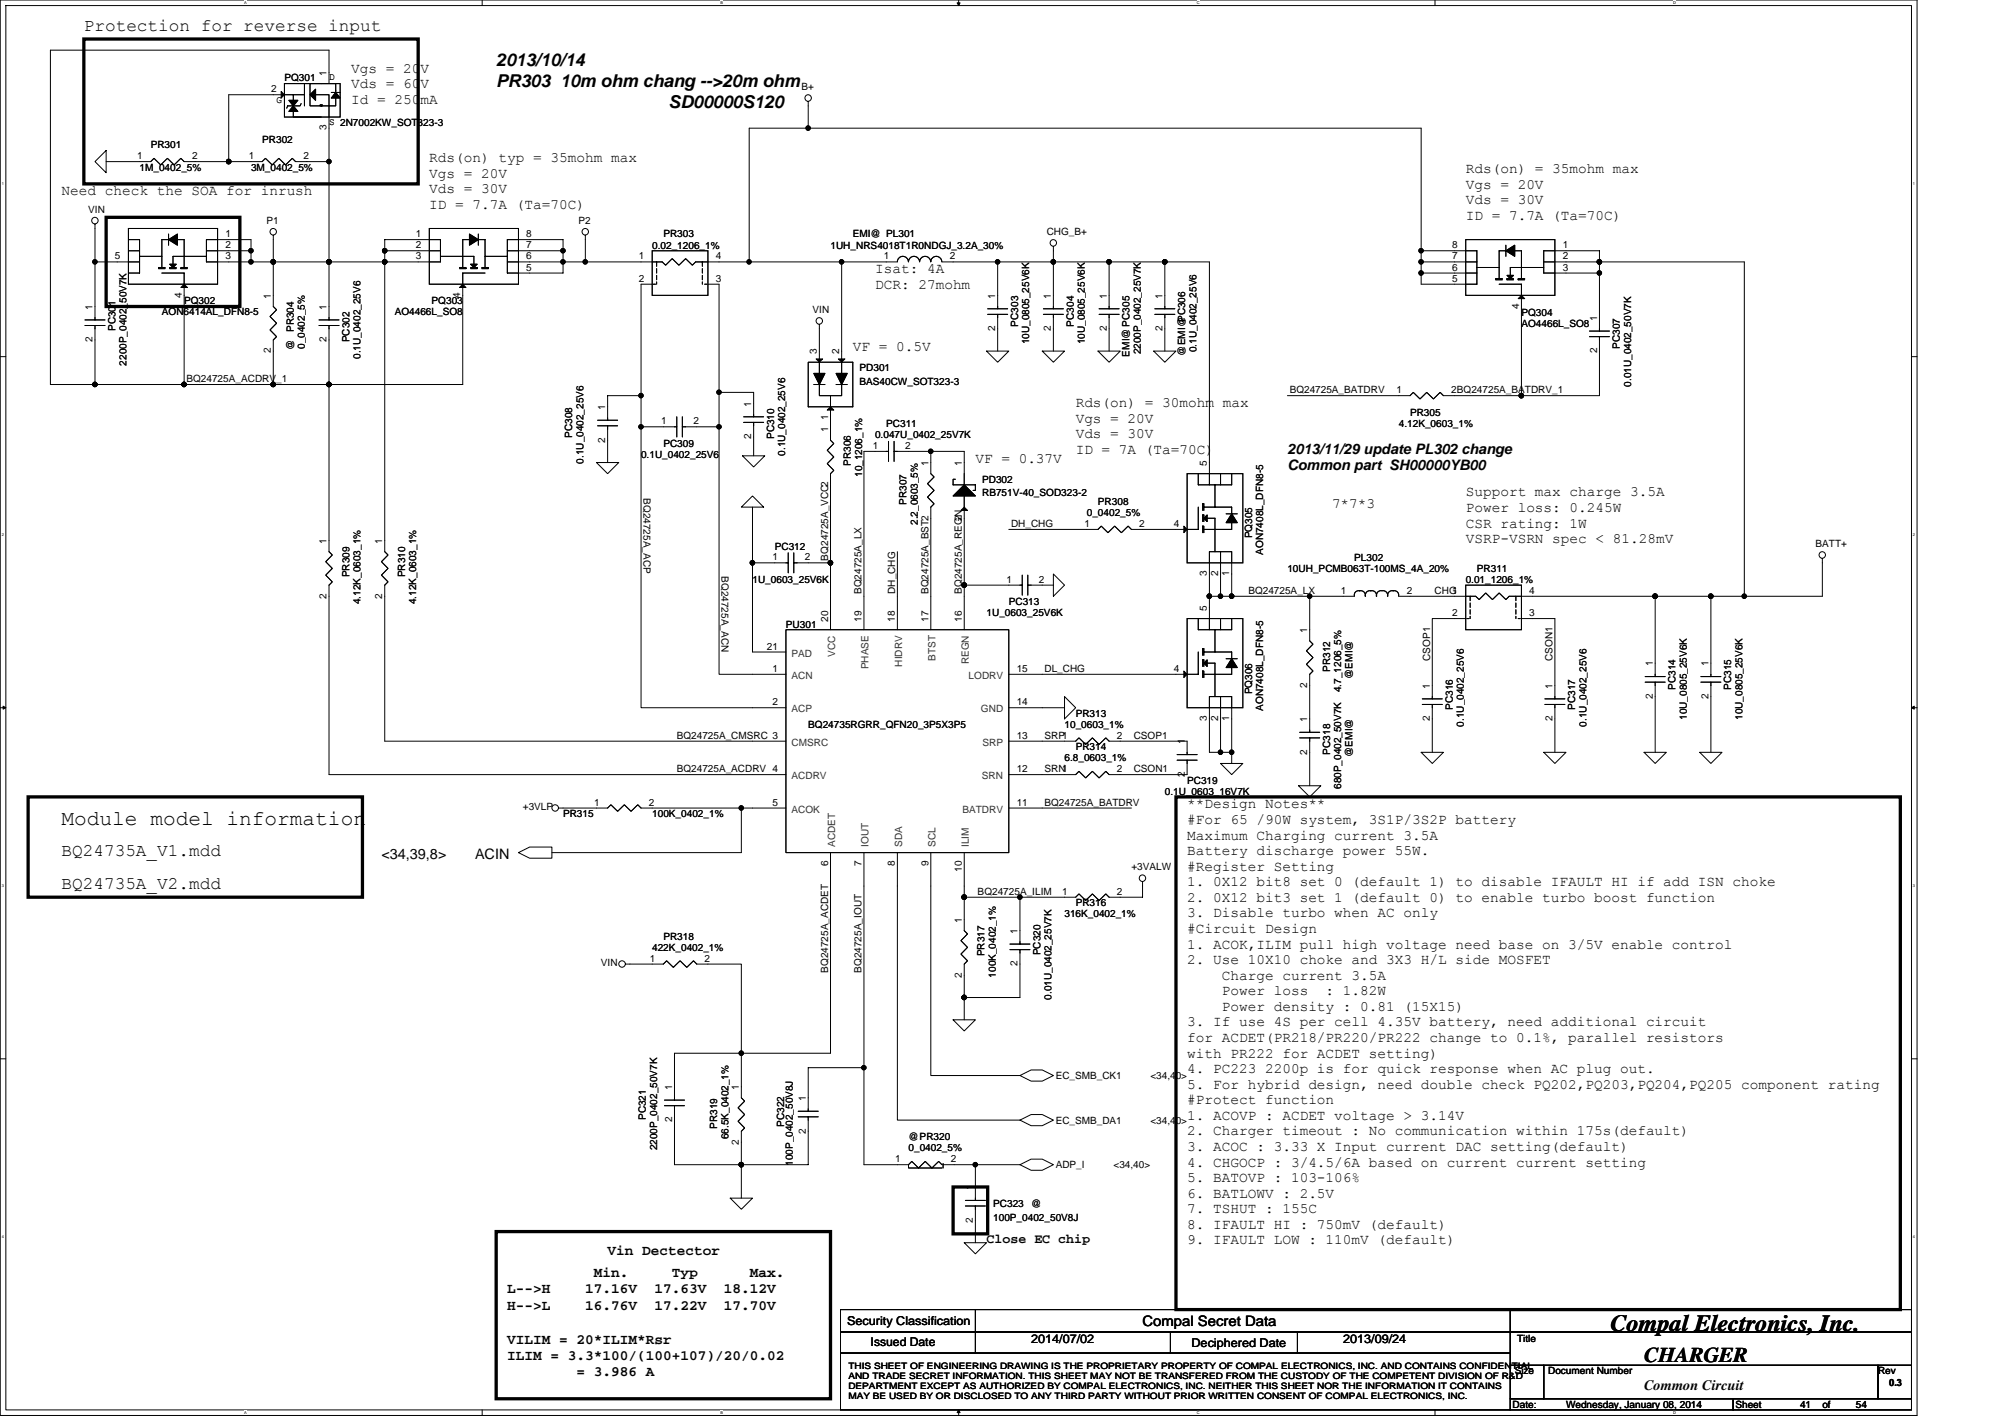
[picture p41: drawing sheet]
<svg xmlns="http://www.w3.org/2000/svg" width="297mm" height="210mm" viewBox="0 0 297 210" stroke-linecap="round" stroke-linejoin="round" font-family="sans-serif">
<defs><g id="words">
<text font-size="3.5" x="238.6" y="197.1">Compal Electronics, Inc.</text>
<g font-size="3.1">
<text x="9.1" y="122.2">Module model information</text>
<text x="243.6" y="201.8">CHARGER</text>
</g>
<g font-size="2.6">
<text x="12.4" y="4.6">Protection for reverse input</text>
<text x="73.5" y="9.8">2013/10/14</text>
<text x="73.5" y="12.9">PR303 10m ohm chang --&gt;20m ohm</text>
<text x="99" y="16">SD00000S120</text>
<text x="9.1" y="126.8">BQ24735A_V1.mdd</text>
<text x="9.1" y="131.7">BQ24735A_V2.mdd</text>
</g>
<g font-size="2.1">
<text x="52" y="10.8">Vgs = 20V</text>
<text x="52" y="13.1">Vds = 60V</text>
<text x="52" y="15.4">Id = 250mA</text>
<text x="9.1" y="28.9">Need check the SOA for inrush</text>
<text x="63.6" y="24">Rds(on) typ = 35mohm max</text>
<text x="63.6" y="26.3">Vgs = 20V</text>
<text x="63.6" y="28.6">Vds = 30V</text>
<text x="217.1" y="25.6">Rds(on) = 35mohm max</text>
<text x="217.1" y="27.9">Vgs = 20V</text>
<text x="63.6" y="30.9">ID = 7.7A (Ta=70C)</text>
<text x="217.1" y="30.3">Vds = 30V</text>
<text x="217.1" y="32.6">ID = 7.7A (Ta=70C)</text>
<text x="129.6" y="40.5">Isat: 4A</text>
<text x="129.6" y="42.8">DCR: 27mohm</text>
<text x="126.3" y="52.1">VF = 0.5V</text>
<text x="159.4" y="60.3">Rds(on) = 30mohm max</text>
<text x="159.4" y="62.6">Vgs = 20V</text>
<text x="159.4" y="64.9">Vds = 30V</text>
<text x="144.5" y="68.6">VF = 0.37V</text>
<text x="159.4" y="67.2">ID = 7A (Ta=70C)</text>
<text x="190.7" y="67.2">2013/11/29 update PL302 change</text>
<text x="190.7" y="69.7">Common part SH00000YB00</text>
<text x="197.3" y="75.2">7*7*3</text>
<text x="217.1" y="73.5">Support max charge 3.5A</text>
<text x="217.1" y="75.8">Power loss: 0.245W</text>
<text x="217.1" y="78.1">CSR rating: 1W</text>
<text x="217.1" y="80.5">VSRP-VSRN spec &lt; 81.28mV</text>
<text x="175.9" y="119.8">**Design Notes**</text>
<text x="175.9" y="122.1">#For 65 /90W system, 3S1P/3S2P battery</text>
<text x="175.9" y="124.4">Maximum Charging current 3.5A</text>
<text x="56.5" y="127.2">&lt;34,39,8&gt;</text>
<text x="70.4" y="127.2">ACIN</text>
<text x="175.9" y="126.7">Battery discharge power 55W.</text>
<text x="175.9" y="129">#Register Setting</text>
<text x="175.9" y="131.3">1. 0X12 bit8 set 0 (default 1) to disable IFAULT HI if add ISN choke</text>
<text x="175.9" y="133.6">2. 0X12 bit3 set 1 (default 0) to enable turbo boost function</text>
<text x="175.9" y="135.9">3. Disable turbo when AC only</text>
<text x="175.9" y="138.2">#Circuit Design</text>
<text x="175.9" y="140.5">1. ACOK,ILIM pull high voltage need base on 3/5V enable control</text>
<text x="175.9" y="142.8">2. Use 10X10 choke and 3X3 H/L side MOSFET</text>
<text x="181" y="145.1">Charge current 3.5A</text>
<text x="181" y="147.4">Power loss</text>
<text x="181" y="149.7">Power density : 0.81 (15X15)</text>
<text x="196.4" y="147.4">: 1.82W</text>
<text x="175.9" y="152.1">3. If use 4S per cell 4.35V battery, need additional circuit</text>
<text x="175.9" y="154.4">for ACDET(PR218/PR220/PR222 change to 0.1%, parallel resistors</text>
<text x="175.9" y="156.7">with PR222 for ACDET setting)</text>
<text x="175.9" y="159">4. PC223 2200p is for quick response when AC plug out.</text>
<text x="175.9" y="161.3">5. For hybrid design, need double check PQ202,PQ203,PQ204,PQ205 component rating</text>
<text x="175.9" y="163.6">#Protect function</text>
<text x="175.9" y="165.9">1. ACOVP : ACDET voltage &gt; 3.14V</text>
<text x="175.9" y="168.2">2. Charger timeout : No communication within 175s(default)</text>
<text x="175.9" y="170.5">3. ACOC : 3.33 X Input current DAC setting(default)</text>
<text x="175.9" y="172.8">4. CHGOCP : 3/4.5/6A based on current current setting</text>
<text x="175.9" y="175.1">5. BATOVP : 103-106%</text>
<text x="175.9" y="177.4">6. BATLOWV : 2.5V</text>
<text x="175.9" y="179.7">7. TSHUT : 155C</text>
<text x="90" y="185.9">Vin Dectector</text>
<text x="175.9" y="182">8. IFAULT HI : 750mV (default)</text>
<text x="175.9" y="184.3">9. IFAULT LOW : 110mV (default)</text>
<text x="75.2" y="191.6">L--&gt;H</text>
<text x="86.7" y="191.6">17.16V</text>
<text x="88" y="189.2">Min.</text>
<text x="97" y="191.6">17.63V</text>
<text x="99.5" y="189.2">Typ</text>
<text x="107.2" y="191.6">18.12V</text>
<text x="111.1" y="189.2">Max.</text>
<text x="75.2" y="194">H--&gt;L</text>
<text x="86.7" y="194">16.76V</text>
<text x="97" y="194">17.22V</text>
<text x="107.2" y="194">17.70V</text>
<text x="169.3" y="196.4">Compal Secret Data</text>
<text x="75.2" y="199.1">VILIM = 20*ILIM*Rsr</text>
<text x="75.2" y="201.5">ILIM = 3.3*100/(100+107)/20/0.02</text>
<text x="85.4" y="203.9">= 3.986 A</text>
<text x="243.6" y="205.8">Common Circuit</text>
</g>
<text font-size="2" x="146.2" y="184.1">Close EC chip</text>
<g font-size="1.8">
<text x="125.5" y="196.3">Security Classification</text>
<text x="129" y="199.4">Issued Date</text>
<text x="152.8" y="198.9">2014/07/02</text>
<text x="176.5" y="199.6">Deciphered Date</text>
<text x="199" y="198.9">2013/09/24</text>
</g>
<g font-size="1.5">
<text x="48.4" y="11.2" transform="rotate(-90 48.4 11.2)">1</text>
<text x="48.7" y="11.9">D</text>
<text x="40.1" y="13.7">2</text>
<text x="41" y="15.2">G</text>
<text x="42.1" y="12.1">PQ301</text>
<text x="118.7" y="13.4">B+</text>
<text x="20.3" y="23.6">1</text>
<text x="22.3" y="22">PR301</text>
<text x="28.4" y="23.6">2</text>
<text x="36.8" y="23.6">1</text>
<text x="38.8" y="21.1">PR302</text>
<text x="45" y="23.6">2</text>
<text x="48.4" y="19.3" transform="rotate(-90 48.4 19.3)">3</text>
<text x="48.7" y="18.5">S 2N7002KW_SOT323-3</text>
<text x="20.7" y="25.3">1M_0402_5%</text>
<text x="37.2" y="25.3">3M_0402_5%</text>
<text x="13.1" y="31.5">VIN</text>
<text x="33.4" y="35.1">1</text>
<text x="39.5" y="33.2">P1</text>
<text x="61.6" y="35.1">1</text>
<text x="78" y="35.1">8</text>
<text x="85.7" y="33.2">P2</text>
<text x="98.3" y="35.2">PR303</text>
<text x="126.3" y="35.2">EMI@ PL301</text>
<text x="155.1" y="34.8">CHG_B+</text>
<text x="17" y="38.4">5</text>
<text x="33.4" y="36.8">2</text>
<text x="33.4" y="38.4">3</text>
<text x="61.6" y="36.8">2</text>
<text x="61.6" y="38.4">3</text>
<text x="78" y="38.4">6</text>
<text x="78" y="40.1">5</text>
<text x="78" y="36.8">7</text>
<text x="94.6" y="38.4">1</text>
<text x="94.6" y="41.7">2</text>
<text x="96.6" y="36.8">0.02_1206_1%</text>
<text x="106" y="41.7">3</text>
<text x="106" y="38.4">4</text>
<text x="123" y="36.8">1UH_NRS4018T1R0NDGJ_3.2A_30%</text>
<text x="131" y="38.4">1</text>
<text x="140.7" y="38.4">2</text>
<text x="215.2" y="40.1">6</text>
<text x="215.2" y="41.7">5</text>
<text x="215.2" y="38.4">7</text>
<text x="215.2" y="36.8">8</text>
<text x="231.5" y="36.8">1</text>
<text x="231.5" y="38.4">2</text>
<text x="231.5" y="40.1">3</text>
<text x="13.7" y="45.9" transform="rotate(-90 13.7 45.9)">1</text>
<text x="24" y="46.7">AON6414AL_DFN8-5</text>
<text x="26.9" y="44.1" transform="rotate(-90 26.9 44.1)">4</text>
<text x="27.3" y="45.1">PQ302</text>
<text x="40.1" y="44.2" transform="rotate(-90 40.1 44.2)">1</text>
<text x="48.4" y="45.9" transform="rotate(-90 48.4 45.9)">1</text>
<text x="58.5" y="46.7">AO4466L_SO8</text>
<text x="63.9" y="45.1">PQ303</text>
<text x="68.2" y="44.1" transform="rotate(-90 68.2 44.1)">4</text>
<text x="120.4" y="46.4">VIN</text>
<text x="147.4" y="44.2" transform="rotate(-90 147.4 44.2)">1</text>
<text x="155.7" y="44.2" transform="rotate(-90 155.7 44.2)">1</text>
<text x="164" y="44.2" transform="rotate(-90 164 44.2)">1</text>
<text x="172.2" y="44.2" transform="rotate(-90 172.2 44.2)">1</text>
<text x="175.6" y="47.7" transform="rotate(-90 175.6 47.7)">PC306</text>
<text x="225" y="45.7" transform="rotate(-90 225 45.7)">4</text>
<text x="225.4" y="46.7">PQ304</text>
<text x="236.6" y="47.5" transform="rotate(-90 236.6 47.5)">1</text>
<text x="13.7" y="50.7" transform="rotate(-90 13.7 50.7)">2</text>
<text x="17.1" y="49" transform="rotate(-90 17.1 49)">PC301</text>
<text x="40.1" y="52.3" transform="rotate(-90 40.1 52.3)">2</text>
<text x="43.5" y="51.8" transform="rotate(-90 43.5 51.8)">@</text>
<text x="43.5" y="49.2" transform="rotate(-90 43.5 49.2)">PR304</text>
<text x="45.2" y="51.7" transform="rotate(-90 45.2 51.7)">0_0402_5%</text>
<text x="48.4" y="50.7" transform="rotate(-90 48.4 50.7)">2</text>
<text x="51.8" y="50.7" transform="rotate(-90 51.8 50.7)">PC302</text>
<text x="53.4" y="53.2" transform="rotate(-90 53.4 53.2)">0.1U_0402_25V6</text>
<text x="121" y="52.5" transform="rotate(-90 121 52.5)">3</text>
<text x="124.3" y="52.5" transform="rotate(-90 124.3 52.5)">2</text>
<text x="147.4" y="49" transform="rotate(-90 147.4 49)">2</text>
<text x="150.8" y="48.4" transform="rotate(-90 150.8 48.4)">PC303</text>
<text x="152.5" y="51" transform="rotate(-90 152.5 51)">10U_0805_25V6K</text>
<text x="155.7" y="49" transform="rotate(-90 155.7 49)">2</text>
<text x="159.1" y="48.4" transform="rotate(-90 159.1 48.4)">PC304</text>
<text x="160.7" y="51" transform="rotate(-90 160.7 51)">10U_0805_25V6K</text>
<text x="164" y="49" transform="rotate(-90 164 49)">2</text>
<text x="167.3" y="52.8" transform="rotate(-90 167.3 52.8)">EMI@ PC305</text>
<text x="169" y="52.5" transform="rotate(-90 169 52.5)">2200P_0402_25V7K</text>
<text x="172.2" y="49" transform="rotate(-90 172.2 49)">2</text>
<text x="175.6" y="52.7" transform="rotate(-90 175.6 52.7)">@EMI@</text>
<text x="177.2" y="52.2" transform="rotate(-90 177.2 52.2)">0.1U_0402_25V6</text>
<text x="225.4" y="48.4">AO4466L_SO8</text>
<text x="236.6" y="52.3" transform="rotate(-90 236.6 52.3)">2</text>
<text x="240" y="51.7" transform="rotate(-90 240 51.7)">PC307</text>
<text x="18.7" y="54.1" transform="rotate(-90 18.7 54.1)">2200P_0402_50V7K</text>
<text x="27.6" y="56.6">BQ24725A_ACDRV_1</text>
<text x="127.3" y="55">PD301</text>
<text x="127.3" y="57">BAS40CW_SOT323-3</text>
<text x="191.1" y="58.3">BQ24725A_BATDRV</text>
<text x="206.9" y="58.3">1</text>
<text x="215" y="58.3">2BQ24725A_BATDRV_1</text>
<text x="241.6" y="57.3" transform="rotate(-90 241.6 57.3)">0.01U_0402_50V7K</text>
<text x="84.8" y="64.9" transform="rotate(-90 84.8 64.9)">PC308</text>
<text x="89.7" y="65.6" transform="rotate(-90 89.7 65.6)">2</text>
<text x="89.7" y="60.7" transform="rotate(-90 89.7 60.7)">1</text>
<text x="97.9" y="62.9">1</text>
<text x="102.7" y="62.9">2</text>
<text x="111.3" y="65.1" transform="rotate(-90 111.3 65.1)">2</text>
<text x="111.3" y="60.3" transform="rotate(-90 111.3 60.3)">1</text>
<text x="114.7" y="65" transform="rotate(-90 114.7 65)">PC310</text>
<text x="122.7" y="64.1" transform="rotate(-90 122.7 64.1)">1</text>
<text x="122.7" y="62.3" transform="rotate(-90 122.7 62.3)">1</text>
<text x="129.6" y="64.9">0.047U_0402_25V7K</text>
<text x="131.3" y="63.2">PC311</text>
<text x="207.2" y="63.2">4.12K_0603_1%</text>
<text x="208.9" y="61.6">PR305</text>
<text x="86.4" y="68.7" transform="rotate(-90 86.4 68.7)">0.1U_0402_25V6</text>
<text x="95" y="67.9">0.1U_0402_25V6</text>
<text x="98.3" y="66.2">PC309</text>
<text x="116.3" y="67.5" transform="rotate(-90 116.3 67.5)">0.1U_0402_25V6</text>
<text x="126.1" y="69" transform="rotate(-90 126.1 69)">PR306</text>
<text x="127.7" y="70.7" transform="rotate(-90 127.7 70.7)">10_1206_1%</text>
<text x="129.3" y="66.5">1</text>
<text x="134.1" y="66.5">2</text>
<text x="137.5" y="69" transform="rotate(-90 137.5 69)">1</text>
<text x="142.5" y="69" transform="rotate(-90 142.5 69)">1</text>
<text x="145.5" y="71.5">PD302</text>
<text x="178.8" y="69" transform="rotate(-90 178.8 69)">5</text>
<text x="95.3" y="73.8" transform="rotate(90 95.3 73.8)">BQ24725A_ACP</text>
<text x="134.3" y="74.8" transform="rotate(-90 134.3 74.8)">PR307</text>
<text x="136" y="77.8" transform="rotate(-90 136 77.8)">2.2_0603_5%</text>
<text x="142.5" y="77.1" transform="rotate(-90 142.5 77.1)">2</text>
<text x="145.5" y="73.5">RB751V-40_SOD323-2</text>
<text x="161" y="76.5">0_0402_5%</text>
<text x="162.7" y="74.8">PR308</text>
<text x="48.4" y="80.6" transform="rotate(-90 48.4 80.6)">1</text>
<text x="56.6" y="80.6" transform="rotate(-90 56.6 80.6)">1</text>
<text x="114.4" y="83">1</text>
<text x="114.8" y="81.4">PC312</text>
<text x="119.2" y="83">2</text>
<text x="122.7" y="83" transform="rotate(-90 122.7 83)">BQ24725A_VCC2</text>
<text x="149.8" y="78.1">DH_CHG</text>
<text x="160.7" y="78.1">1</text>
<text x="168.8" y="78.1">2</text>
<text x="173.9" y="78.1">4</text>
<text x="185.5" y="79.7" transform="rotate(-90 185.5 79.7)">PQ305</text>
<text x="187.2" y="82.2" transform="rotate(-90 187.2 82.2)">AON7408L_DFN8-5</text>
<text x="200.6" y="83.1">PL302</text>
<text x="269" y="81.1">BATT+</text>
<text x="48.4" y="88.7" transform="rotate(-90 48.4 88.7)">2</text>
<text x="51.8" y="85.5" transform="rotate(-90 51.8 85.5)">PR309</text>
<text x="53.4" y="89.5" transform="rotate(-90 53.4 89.5)">4.12K_0603_1%</text>
<text x="56.6" y="88.7" transform="rotate(-90 56.6 88.7)">2</text>
<text x="60" y="85.5" transform="rotate(-90 60 85.5)">PR310</text>
<text x="61.7" y="89.5" transform="rotate(-90 61.7 89.5)">4.12K_0603_1%</text>
<text x="106.9" y="85.4" transform="rotate(90 106.9 85.4)">BQ24725A_ACN</text>
<text x="111.5" y="86.4">1U_0603_25V6K</text>
<text x="127.7" y="88" transform="rotate(-90 127.7 88)">BQ24725A_LX</text>
<text x="132.6" y="88" transform="rotate(-90 132.6 88)">DH_CHG</text>
<text x="137.6" y="88" transform="rotate(-90 137.6 88)">BQ24725A_BST2</text>
<text x="142.5" y="88" transform="rotate(-90 142.5 88)">BQ24725A_REGN</text>
<text x="149.1" y="86.3">1</text>
<text x="149.5" y="89.7">PC313</text>
<text x="153.9" y="86.3">2</text>
<text x="178.8" y="85.4" transform="rotate(-90 178.8 85.4)">3</text>
<text x="180.5" y="85.4" transform="rotate(-90 180.5 85.4)">2</text>
<text x="182.1" y="85.4" transform="rotate(-90 182.1 85.4)">1</text>
<text x="185" y="88">BQ24725A_LX</text>
<text x="190.7" y="84.7">10UH_PCMB063T-100MS_4A_20%</text>
<text x="198.6" y="88">1</text>
<text x="208.4" y="88">2</text>
<text x="212.5" y="88">CHG</text>
<text x="215.2" y="88">1</text>
<text x="217.1" y="86.4">0.01_1206_1%</text>
<text x="218.8" y="84.7">PR311</text>
<text x="226.6" y="88">4</text>
<text x="116.4" y="93">PU301</text>
<text x="122.7" y="92.1" transform="rotate(-90 122.7 92.1)">20</text>
<text x="127.6" y="92.1" transform="rotate(-90 127.6 92.1)">19</text>
<text x="132.6" y="92.1" transform="rotate(-90 132.6 92.1)">18</text>
<text x="137.5" y="92.1" transform="rotate(-90 137.5 92.1)">17</text>
<text x="142.5" y="92.1" transform="rotate(-90 142.5 92.1)">16</text>
<text x="146.2" y="91.3">1U_0603_25V6K</text>
<text x="178.8" y="90.5" transform="rotate(-90 178.8 90.5)">5</text>
<text x="193.7" y="93.8" transform="rotate(-90 193.7 93.8)">1</text>
<text x="215.2" y="91.3">2</text>
<text x="226.6" y="91.3">3</text>
<text x="113.6" y="96.2">21</text>
<text x="114.4" y="99.5">1</text>
<text x="150.6" y="99.5">15</text>
<text x="154.7" y="99.5">DL_CHG</text>
<text x="173.9" y="99.5">4</text>
<text x="193.7" y="101.9" transform="rotate(-90 193.7 101.9)">2</text>
<text x="197.1" y="99.5" transform="rotate(-90 197.1 99.5)">PR312</text>
<text x="200.4" y="100.5" transform="rotate(-90 200.4 100.5)">@EMI@</text>
<text x="211.9" y="97.9" transform="rotate(-90 211.9 97.9)">CSOP1</text>
<text x="230" y="97.9" transform="rotate(-90 230 97.9)">CSON1</text>
<text x="244.9" y="98.7" transform="rotate(-90 244.9 98.7)">1</text>
<text x="253.1" y="98.7" transform="rotate(-90 253.1 98.7)">1</text>
<text x="114.4" y="104.5">2</text>
<text x="119.7" y="107.8">BQ24735RGRR_QFN20_3P5X3P5</text>
<text x="150.6" y="104.5">14</text>
<text x="157.7" y="107.8">10_0603_1%</text>
<text x="159.4" y="106.2">PR313</text>
<text x="178.8" y="106.8" transform="rotate(-90 178.8 106.8)">3</text>
<text x="180.5" y="106.8" transform="rotate(-90 180.5 106.8)">2</text>
<text x="182.1" y="106.8" transform="rotate(-90 182.1 106.8)">1</text>
<text x="185.5" y="102.8" transform="rotate(-90 185.5 102.8)">PQ306</text>
<text x="187.2" y="105.3" transform="rotate(-90 187.2 105.3)">AON7408L_DFN8-5</text>
<text x="193.7" y="107" transform="rotate(-90 193.7 107)">1</text>
<text x="198.7" y="102.5" transform="rotate(-90 198.7 102.5)">4.7_1206_5%</text>
<text x="211.8" y="106.8" transform="rotate(-90 211.8 106.8)">2</text>
<text x="211.8" y="102" transform="rotate(-90 211.8 102)">1</text>
<text x="215.2" y="105.2" transform="rotate(-90 215.2 105.2)">PC316</text>
<text x="216.9" y="107.7" transform="rotate(-90 216.9 107.7)">0.1U_0402_25V6</text>
<text x="230" y="106.8" transform="rotate(-90 230 106.8)">2</text>
<text x="230" y="102" transform="rotate(-90 230 102)">1</text>
<text x="233.4" y="105.2" transform="rotate(-90 233.4 105.2)">PC317</text>
<text x="235" y="107.7" transform="rotate(-90 235 107.7)">0.1U_0402_25V6</text>
<text x="244.9" y="103.5" transform="rotate(-90 244.9 103.5)">2</text>
<text x="248.2" y="102.2" transform="rotate(-90 248.2 102.2)">PC314</text>
<text x="249.9" y="106.7" transform="rotate(-90 249.9 106.7)">10U_0805_25V6K</text>
<text x="253.1" y="103.5" transform="rotate(-90 253.1 103.5)">2</text>
<text x="256.5" y="102.2" transform="rotate(-90 256.5 102.2)">PC315</text>
<text x="258.1" y="106.7" transform="rotate(-90 258.1 106.7)">10U_0805_25V6K</text>
<text x="100.3" y="109.5">BQ24725A_CMSRC 3</text>
<text x="150.6" y="109.4">13</text>
<text x="154.7" y="109.5">SRP1</text>
<text x="157.7" y="112.8">6.8_0603_1%</text>
<text x="159.4" y="111.1">PR314</text>
<text x="165.5" y="109.4">2</text>
<text x="168" y="109.5">CSOP1</text>
<text x="175.5" y="110.3" transform="rotate(-90 175.5 110.3)">1</text>
<text x="193.7" y="111.8" transform="rotate(-90 193.7 111.8)">2</text>
<text x="197.1" y="111.8" transform="rotate(-90 197.1 111.8)">PC318</text>
<text x="200.4" y="112.1" transform="rotate(-90 200.4 112.1)">@EMI@</text>
<text x="88" y="119.3">1</text>
<text x="96.1" y="119.3">2</text>
<text x="100.3" y="114.4">BQ24725A_ACDRV 4</text>
<text x="114.4" y="119.3">5</text>
<text x="150.6" y="114.4">12</text>
<text x="150.6" y="119.3">11</text>
<text x="154.7" y="119.4">BQ24725A_BATDRV</text>
<text x="154.7" y="114.4">SRN1</text>
<text x="165.5" y="114.4">2</text>
<text x="168" y="114.4">CSON1</text>
<text x="172.6" y="117.7">0.1U_0603_16V7K</text>
<text x="175.5" y="115.1" transform="rotate(-90 175.5 115.1)">2</text>
<text x="175.9" y="116.1">PC319</text>
<text x="198.7" y="116.9" transform="rotate(-90 198.7 116.9)">680P_0402_50V7K</text>
<text x="77.5" y="120">+3VLP</text>
<text x="83.4" y="121">PR315</text>
<text x="96.6" y="121">100K_0402_1%</text>
<text x="122.7" y="128.3" transform="rotate(-90 122.7 128.3)">6</text>
<text x="127.6" y="128.3" transform="rotate(-90 127.6 128.3)">7</text>
<text x="132.6" y="128.3" transform="rotate(-90 132.6 128.3)">8</text>
<text x="137.5" y="128.3" transform="rotate(-90 137.5 128.3)">9</text>
<text x="142.5" y="129.1" transform="rotate(-90 142.5 129.1)">10</text>
<text x="167.6" y="128.9">+3VALW</text>
<text x="142.5" y="136.7" transform="rotate(-90 142.5 136.7)">1</text>
<text x="144.8" y="132.6">BQ24725A_ILIM</text>
<text x="157.4" y="132.5">1</text>
<text x="157.7" y="135.9">316K_0402_1%</text>
<text x="159.4" y="134.2">PR316</text>
<text x="165.5" y="132.5">2</text>
<text x="89" y="143.2">VIN</text>
<text x="96.3" y="142.5">1</text>
<text x="96.6" y="140.8">422K_0402_1%</text>
<text x="98.3" y="139.2">PR318</text>
<text x="104.4" y="142.5">2</text>
<text x="145.9" y="141.6" transform="rotate(-90 145.9 141.6)">PR317</text>
<text x="150.7" y="143.2" transform="rotate(-90 150.7 143.2)">2</text>
<text x="150.7" y="138.3" transform="rotate(-90 150.7 138.3)">1</text>
<text x="154.1" y="141.5" transform="rotate(-90 154.1 141.5)">PC320</text>
<text x="122.7" y="144.1" transform="rotate(-90 122.7 144.1)">BQ24725A_ACDET</text>
<text x="127.7" y="144.1" transform="rotate(-90 127.7 144.1)">BQ24725A_IOUT</text>
<text x="142.5" y="144.8" transform="rotate(-90 142.5 144.8)">2</text>
<text x="147.5" y="144.8" transform="rotate(-90 147.5 144.8)">100K_0402_1%</text>
<text x="155.8" y="148.1" transform="rotate(-90 155.8 148.1)">0.01U_0402_25V7K</text>
<text x="99.6" y="161.5" transform="rotate(-90 99.6 161.5)">1</text>
<text x="109.5" y="161.5" transform="rotate(-90 109.5 161.5)">1</text>
<text x="156.4" y="159.8">EC_SMB_CK1</text>
<text x="170.4" y="159.8">&lt;34,40&gt;</text>
<text x="95.7" y="165.9" transform="rotate(-90 95.7 165.9)">PC321</text>
<text x="99.6" y="166.3" transform="rotate(-90 99.6 166.3)">2</text>
<text x="106.3" y="167.2" transform="rotate(-90 106.3 167.2)">PR319</text>
<text x="116.2" y="166.9" transform="rotate(-90 116.2 166.9)">PC322</text>
<text x="119.4" y="167.9" transform="rotate(-90 119.4 167.9)">2</text>
<text x="119.4" y="163.1" transform="rotate(-90 119.4 163.1)">1</text>
<text x="156.4" y="166.4">EC_SMB_DA1</text>
<text x="170.4" y="166.4">&lt;34,40&gt;</text>
<text x="97.3" y="170.4" transform="rotate(-90 97.3 170.4)">2200P_0402_50V7K</text>
<text x="107.9" y="168.7" transform="rotate(-90 107.9 168.7)">66.5K_0402_1%</text>
<text x="109.5" y="169.6" transform="rotate(-90 109.5 169.6)">2</text>
<text x="117.5" y="172.7" transform="rotate(-90 117.5 172.7)">100P_0402_50V8J</text>
<text x="132.6" y="172.2">1</text>
<text x="134.6" y="170.6">0_0402_5%</text>
<text x="134.6" y="168.9">@PR320</text>
<text x="140.9" y="172.2">2</text>
<text x="156.4" y="173">ADP_I</text>
<text x="165" y="173">&lt;34,40&gt;</text>
<text x="144.1" y="176.3" transform="rotate(-90 144.1 176.3)">1</text>
<text x="147.1" y="178.8">PC323</text>
<text x="152.8" y="178.8">@</text>
<text x="144.1" y="181.1" transform="rotate(-90 144.1 181.1)">2</text>
<text x="147.1" y="180.8">100P_0402_50V8J</text>
<text x="224.4" y="203.6">Size</text>
<text x="224.7" y="198.8">Title</text>
<text x="229.4" y="203.6">Document Number</text>
<text x="278.2" y="203.6">Rev</text>
<text x="224.1" y="208.5">Date:</text>
<text x="232" y="208.5">Wednesday, January 08, 2014</text>
<text x="257.1" y="208.5">Sheet</text>
<text x="266.7" y="208.5">41</text>
<text x="270" y="208.5">of</text>
<text x="274.9" y="208.5">54</text>
<text x="279.9" y="205.3">0.3</text>
</g>
<g font-size="1.5" fill="#333">
<text x="117.3" y="100.6">ACN</text>
<text x="117.3" y="97.3">PAD</text>
<text x="123.7" y="97.3" transform="rotate(-90 123.7 97.3)">VCC</text>
<text x="128.7" y="99.2" transform="rotate(-90 128.7 99.2)">PHASE</text>
<text x="133.6" y="98.8" transform="rotate(-90 133.6 98.8)">HIDRV</text>
<text x="138.6" y="97.9" transform="rotate(-90 138.6 97.9)">BTST</text>
<text x="143.5" y="100.6">LODRV</text>
<text x="143.5" y="98.4" transform="rotate(-90 143.5 98.4)">REGN</text>
<text x="117.3" y="105.5">ACP</text>
<text x="145.3" y="105.5">GND</text>
<text x="117.3" y="110.5">CMSRC</text>
<text x="145.6" y="110.5">SRP</text>
<text x="117.3" y="115.4">ACDRV</text>
<text x="145.5" y="115.4">SRN</text>
<text x="117.3" y="120.4">ACOK</text>
<text x="123.7" y="125.5" transform="rotate(-90 123.7 125.5)">ACDET</text>
<text x="128.7" y="125.5" transform="rotate(-90 128.7 125.5)">IOUT</text>
<text x="133.6" y="125.5" transform="rotate(-90 133.6 125.5)">SDA</text>
<text x="138.6" y="125.5" transform="rotate(-90 138.6 125.5)">SCL</text>
<text x="142.6" y="120.4">BATDRV</text>
<text x="143.5" y="125.5" transform="rotate(-90 143.5 125.5)">ILIM</text>
</g>
<g font-size="1.3">
<text x="125.7" y="202.8">THIS SHEET OF ENGINEERING DRAWING IS THE PROPRIETARY PROPERTY OF COMPAL ELECTRONICS, INC. AND CONTAINS CONFIDENTIAL</text>
<text x="125.7" y="204.3">AND TRADE SECRET INFORMATION. THIS SHEET MAY NOT BE TRANSFERED FROM THE CUSTODY OF THE COMPETENT DIVISION OF R&amp;D</text>
<text x="125.7" y="205.8">DEPARTMENT EXCEPT AS AUTHORIZED BY COMPAL ELECTRONICS, INC. NEITHER THIS SHEET NOR THE INFORMATION IT CONTAINS</text>
<text x="125.7" y="207.3">MAY BE USED BY OR DISCLOSED TO ANY THIRD PARTY WITHOUT PRIOR WRITTEN CONSENT OF COMPAL ELECTRONICS, INC.</text>
</g>
<g font-size=".6">
<text x="36.1" y=".6">A</text>
<text x="106.7" y=".6">B</text>
<text x="177.3" y=".6">C</text>
<text x="247.9" y=".6">D</text>
<text x=".3" y="27.3">1</text>
<text x="283.4" y="27.3">1</text>
<text x=".3" y="79.4">2</text>
<text x="283.4" y="79.4">2</text>
<text x=".3" y="131.4">3</text>
<text x="283.4" y="131.4">3</text>
<text x=".3" y="183.4">4</text>
<text x="283.4" y="183.4">4</text>
<text x="36.1" y="209.5">A</text>
<text x="106.7" y="209.5">B</text>
<text x="177.3" y="209.5">C</text>
<text x="247.9" y="209.5">D</text>
</g>
</g></defs>
<path d="M0 0h284v209.7h-284zM.9 .8h282.3v208.1h-282.3z" fill="none" stroke="#000" stroke-width=".15"/>
<g fill="#fff">
<path d="M36.1 .1h.4v.7h-.4z"/>
<path d="M36.1 209h.4v.6h-.4z"/>
</g>
<path d="M71.4 0v.8M71.4 208.9v.8" fill="none" stroke="#000" stroke-width=".15"/>
<g fill="#fff">
<path d="M106.7 .1h.4v.7h-.4z"/>
<path d="M106.7 209h.4v.6h-.4z"/>
</g>
<path d="M142 0v.8M142 208.9v.8" fill="none" stroke="#000" stroke-width=".15"/>
<path d="M141.8 .4h.4l-.2 .4zM142 208.9l.2 .4h-.4z" fill="#000" stroke="#000" stroke-width=".15"/>
<g fill="#fff">
<path d="M177.3 .1h.4v.7h-.4z"/>
<path d="M177.3 209h.4v.6h-.4z"/>
</g>
<path d="M212.6 0v.8M212.6 208.9v.8" fill="none" stroke="#000" stroke-width=".15"/>
<g fill="#fff">
<path d="M247.9 .1h.4v.7h-.4z"/>
<path d="M247.9 209h.4v.6h-.4z"/>
<path d="M.3 26.8h.2v.7h-.2z"/>
<path d="M283.4 26.8h.3v.7h-.3z"/>
<path d="M.3 78.8h.2v.7h-.2z"/>
<path d="M283.4 78.8h.3v.7h-.3z"/>
</g>
<path d="M0 52.8h.9M283.2 52.8h.8" fill="none" stroke="#000" stroke-width=".15"/>
<g fill="#fff">
<path d="M.3 130.8h.2v.7h-.2z"/>
<path d="M283.4 130.8h.3v.7h-.3z"/>
</g>
<path d="M0 104.8h.9M283.2 104.8h.8" fill="none" stroke="#000" stroke-width=".15"/>
<path d="M.5 104.6l.4 .2-.4 .3zM283.2 104.8l.4-.2v.5z" fill="#000" stroke="#000" stroke-width=".15"/>
<g fill="#fff">
<path d="M.3 182.8h.2v.7h-.2z"/>
<path d="M283.4 182.8h.3v.7h-.3z"/>
</g>
<g fill="none" stroke="#000" stroke-width=".15">
<path d="M42.1 12.4h8.3v4.9h-8.3zM43.5 16.5v.8h4.1M43.5 14v.9M44.6 15.3l-.2 .4h-1.8l-.1 .3M45.1 14h-11.2v9.9M45.1 12.4v3.3M46.8 14h1.9v33.4M47.4 15.7v-.2h.3v.2h-.1M48.7 12.4v-5h-41.2v49.6h61.1v-16.6h3.3M49.1 13.7h1.3M49.7 13.7v-1.3h-3.8v3.3h1.7M49.7 14.5v1.2h-2.1"/>
<path d="M119.7 15v4M14.1 38.8v8.6M14.1 33.2v5.6h6.6M15.7 23.9h6.6l.5-.4 1 .9 1-.9 1 .9 1-.9 .5 .4h11.5l.5-.4 1 .9 1-.9 1 .9 1-.9 .5 .4h4.9M15.7 22.3v3.3l-1.6-1.7zM19 33.8h13.2v8.3h-13.2zM19 37.1h1.7M19 35.5h1.7v4.9h-1.7M20.7 38h3.3M24.5 39.6h-1v.2h1M25 34.7v1.6M25.6 35.5h-1.6v4.1"/>
<path d="M26.1 39.6h-1v.2h1M26.3 35.5h1v4.1M27.8 39.6h-1v.2h1M30.6 37.1h6.6M30.6 38h-5v1.1M37.2 38.8v-3.3h-6.6v3.3h34.7v-3.3h-8.3v46.2l.5 .5-1 1 1 1-1 1 1 1-.5 .5v23.1h59.4M40.5 34.8v10.6l.5 .5-1 1 1 1-1 1 1 1-.5 .5v6.6M57 37.1h8.3M63.6 33.8h13.2v8.3h-13.2zM65.3 38h4.9v1.1M68.1 39.6h.9v.2h-.9M69.6 35.5h-1v4.1"/>
<path d="M69.7 39.6h1v.2h-1M70.9 35.5h1v4.1M70.9 34.7v1.6M71.4 39.6h.9v.2h-.9M71.9 38h3.3M75.2 37.1h8.2M83.4 37.1v1.7h-8.2M86.7 34.8v4M96.6 37.1h8.3v6.7h-8.3zM97.3 38.8v.7M97.3 39.8v.6M104.1 38.8v.7"/>
<path d="M104.1 39.8v.6M111 38.8h21.9M124.7 38.8v16.5M132.9 38.8a.81 .81 0 0 1 .9-.8 .81 .81 0 0 1 .8 .8M134.6 38.8a.81 .81 0 0 1 .8-.8 .81 .81 0 0 1 .8 .8M136.2 38.8a.83 .83 0 0 1 .9-.8 .83 .83 0 0 1 .8 .8 .81 .81 0 0 1 .8-.8 .81 .81 0 0 1 .8 .8M139.5 38.8h8.3M147.8 38.8v6.9M147.8 38.8h8.3v6.9M156.1 36.5v2.3h8.2v6.9M164.3 38.8h14.9v33M172.6 38.8v6.9"/>
<path d="M210.5 37.1h8.3v5h-8.3v-23.1h-99.5v19.8h-7.9l-.5 .5-1-1-1 1-1-1-1 1-.5-.5h-14.7v1.6h-8.2v-4.9h8.2v1.6M210.5 38.8h8.3M217.1 35.5h13.3v8.3h-13.3zM218.8 39.6h3.3M223.1 37.1h-1v4.2M223.1 36.3v1.7M224.4 37.1h1v4.2M228.7 38.8h29.7v49.5M228.7 39.6h-5v1.2M12.6 48.2h3M12.6 47.4h3M14.1 48.2v8.8"/>
<path d="M24 40.4h3.3v16.6M47.3 48.2h2.9M47.3 47.4h2.9M48.7 48.2v33.5l.5 .5-.9 1 .9 1-.9 1 .9 1-.5 .5v28h67.7M95 58.6h-5v3.7M96.6 42.1h-1.6v21.1M96.8 42.1h.3M97.3 40.8v.6M97.3 41.8v.3M104.1 40.8v.6M104.1 41.8v.3M104.4 42.1h.3"/>
<path d="M104.9 42.1h1.6v21.1M106.5 58.1h5.2v3.6M119.7 53.7h6.6v6.6h-6.6zM120.6 57h1.6M121.4 57v1.6h3.3v-1.6M121.4 48v7.3M123 58.6v6.6l.5 .5-.9 1 .9 1-.9 1 .9 1-.5 .5v23.1M123.9 57h1.6M146.2 52h3.3l-1.7 1.7zM146.3 46.6h3M146.3 45.7h3M147.8 46.6v5.4"/>
<path d="M154.4 52h3.3l-1.6 1.7zM154.6 46.6h2.9M154.6 45.7h2.9M156.1 46.6v5.4M162.7 52h3.3l-1.7 1.7zM162.8 46.6h3M162.8 45.7h3M164.3 46.6v5.4M170.9 52h3.3l-1.6 1.7zM171.1 46.6h2.9M171.1 45.7h2.9M172.6 46.6v5.4"/>
<path d="M218.8 40.4h-8.3M222.1 42.1h3.3v16.5M222.6 41.3h-1v.1h1M224.2 41.3h-.9v.1h.9M225.9 41.3h-1v.1h1M235.5 49.9h2.9M235.5 49h2.9M237 49.9v8.7h-23.2l-.4-.5-1 1-1-1-1 1-1-1-.5 .5h-18.2M237 40.4h-8.3v-3.3h8.3v11.9M88.4 68.5h3.3l-1.7 1.7zM88.5 63.1h3M88.5 62.3h3"/>
<path d="M90 63.1v5.4M95 63.2v41.6h21.4M100.3 63.2h-5.3M100.3 61.7v3M101.1 63.2h5.4M101.1 61.7v3M106.5 63.2v36.7h9.9M110 67.5h3.3l-1.6 1.7zM110.2 62.6h2.9M110.2 61.7h2.9M111.5 75.1v8.3h5.3M111.5 73.5l1.6 1.6h-3.3z"/>
<path d="M111.7 62.6v4.9M131.6 66.9h-3.6v26.4M131.6 65.4v2.9M132.5 66.9h5.4v3.3l.5 .5-1 .9 1 1-1 1 1 1-.5 .5v18.2M132.5 65.4v2.9M137.9 66.9h5v4.9M141.5 71h-.3v.8h3.3v.8h-.3M142.9 73.5v19.8M175.9 70.2h8.2v13.2h-8.2zM177.5 75.1v3.3h-9.9l-.5-.5-1 1-1-1-1 1-1-1-.4 .5h-13.2M177.5 70.2v1.6h5v-1.6M178.2 78.9v-1h.1v1"/>
<path d="M178.2 75.6v-1h.1v1M178.2 77.3v-1h.1v1M178.3 75.1h4.2v1M178.8 76.8h1.2v4.9M180 71.8v3.3M180.8 70.2v1.6M181.6 76.1h1.7M182.5 77.4v1h-4.2M111.5 83.4v13.2h4.9M116.4 93.3h33.1v33h-33.1zM116.8 81.9v3M117.6 83.4h5.4"/>
<path d="M117.6 81.9v3M132.9 81.7v11.6M142.9 86.7h8.5M151.4 85.2v3M152.3 86.7h3.8M152.3 85.2v3M156.1 85l1.6 1.7-1.6 1.6zM175.9 91.6h8.2v13.2h-8.2zM177.5 91.6v1.7h5v-1.7M177.5 96.6v3.3h-28M178.2 97.1v-1h.1v1M178.2 98.7v-1h.1v1"/>
<path d="M178.3 96.6h4.2v1M178.8 98.2h1.2v5M179.2 88.3h21.4M180 93.3v3.3M180.8 81.7v6.6M180.8 91.6v1.7M181.6 97.6h1.7M182.5 98.9v1h-4.2M182.5 88.3v-6.6h-3.3v11.6M194 88.3v6.6l.5 .5-1 1 1 1-1 1 1 1-.5 .5v8.6M200.7 88.3a.72 .72 0 0 1 .9-.8 .64 .64 0 0 1 .6 .8M202.3 88.3a.72 .72 0 0 1 1-.8 .64 .64 0 0 1 .6 .8"/>
<path d="M204 88.3a.72 .72 0 0 1 .9-.8 .64 .64 0 0 1 .6 .8M205.6 88.3a.72 .72 0 0 1 1-.8 .64 .64 0 0 1 .6 .8M217.1 86.7h8.3v6.6h-8.3zM217.1 91.6h-4.9v11.9M217.3 91.6h.3M217.8 88.3v.7M217.8 89.3v.7M217.8 90.3v.7M217.8 91.3v.3M224.6 88.3v.7M224.6 89.3v.7M224.6 90.3v.7"/>
<path d="M224.6 91.3v.3M224.9 91.6h.3M225.4 91.6h5v11.9M245.2 88.3v11.9M253.5 88.3v11.9M270 82.7v5.6h-46.4l-.5 .5-1-1-1 1-1-1-1 1-.5-.5h-11.4M82.8 119.7h7.2l.5-.5 1 1 1-1 1 1 1-1 .5 .5h21.4M109.8 119.7v6.6h-28M149.5 109.8h9.9l.4-.5 1 1 1-1 1 1 1-1 .5 .5h11.6v2M149.5 119.7h18.1M149.5 104.8h8.2M157.7 103.2l1.7 1.6-1.7 1.7z"/>
<path d="M174.4 112.6h3M174.4 111.8h3M175.9 112.6v2.1h-11.6l-.5-.4-1 .9-1-.9-1 .9-1-.9-.4 .4h-9.9M178.2 100.4v-1h.1v1M180.8 113.1h3.3l-1.6 1.6zM180.8 103.2v8.2M182.5 111.4h-3.3v-8.2h3.3v9.9M192.4 116.4h3.3l-1.7 1.6zM192.5 109.3h3M192.5 108.5h3M194 109.3v7.1M210.5 111.4h3.3l-1.6 1.7z"/>
<path d="M210.7 104.4h3M210.7 103.5h3M212.2 104.4v7M228.7 111.4h3.3l-1.6 1.7zM228.9 104.4h2.9M228.9 103.5h2.9M230.4 104.4v7M243.6 111.4h3.3l-1.7 1.7zM243.7 101h3M243.7 100.2h3M245.2 101v10.4M251.8 111.4h3.3l-1.6 1.7z"/>
<path d="M252 101h2.9M252 100.2h2.9M253.5 101v10.4M76.8 126.3l1.7-.8h3.3v1.6h-3.3zM123 126.3v29.7h-23.1v7M128 126.3v46.2h6.6M132.9 126.3v39.6h18.2M137.9 126.3v33h13.2M142.9 132.9h8.2v6.9M142.9 126.3v11.6l.4 .4-.9 1 .9 1-.9 1 .9 1-.4 .5v8.3M149.6 139.8h3M169.3 130.6v2.3h-5l-.5-.5-1 1-1-1-1 1-1-1-.4 .5h-8.3"/>
<path d="M0 156.8h.9M92.7 142.8h5.6l.5-.5 1 1 1-1 .9 1 1-1 .5 .5h6.6v19.8l.5 .5-1 1 1 1-1 1 1 1-.5 .5v9.9M128 158.2h-8.3v6.4M141.2 151.1h3.3l-1.6 1.6zM149.6 140.7h3M151.1 159.3l1.7-.8h1.6l1.7 .8-1.7 .8h-1.6zM151.1 140.7v7.1h-8.2M283.2 156.8h.8M98.4 163.8h3M98.4 163h3M99.9 163.8v8.7h19.8v-7.1M108.2 177.5h3.3l-1.7 1.6z"/>
<path d="M118.3 165.4h2.9M118.3 164.6h2.9M134.6 172.5l.5-.5 1 1 1-1 1 1 1-1 .4 .5M134.6 172.5v.5h4.9M139.7 172.5h11.4M139.7 172.4v.6M143 178.6h3M143 177.8h3M144.5 172.5v5.3M144.5 178.6v5.5M151.1 165.9l1.7-.8h1.6l1.7 .8-1.7 .9h-1.6zM151.1 172.5l1.7-.8h1.6l1.7 .8-1.7 .9h-1.6z"/>
<path d="M124.5 194h99.2v3.3h-99.2zM124.5 197.3h99.2v3.1h-99.2zM142.9 184.1h3.3l-1.7 1.6zM144.5 194v6.4M173.4 197.3v3.1M192.2 197.3v3.1M223.7 194h59.5v3.3h-59.5zM223.7 197.3h59.5v4.9h-59.5zM124.5 200.4h99.2v8.5h-99.2zM223.7 202.2h5v5h-5zM223.7 207.2h33.1v1.7h-33.1zM228.7 202.2h49.5v5h-49.5z"/>
<path d="M256.8 207.2h26.4v1.7h-26.4zM278.2 202.2h5v5h-5z"/>
<circle cx="119.7" cy="14.5" r=".48"/>
<circle cx="14.1" cy="32.7" r=".48"/>
<circle cx="40.5" cy="34.3" r=".48"/>
<circle cx="86.7" cy="34.3" r=".48"/>
<circle cx="156" cy="36" r=".48"/>
<circle cx="121.4" cy="47.5" r=".48"/>
<circle cx="270" cy="82.2" r=".48"/>
<circle cx="82.3" cy="119.7" r=".48"/>
<circle cx="169.3" cy="130.1" r=".48"/>
<circle cx="92.2" cy="142.8" r=".48"/>
</g>
<path d="M12.4 5.8h49.6v21.4h-49.6zM15.7 32.2h19.8v13.2h-19.8zM4.2 118h49.5v14.9h-49.5zM174.2 118h107.3v76h-107.3zM141.2 175.8h5.1v7h-5.1zM73.5 182.4h49.5v24.8h-49.5z" fill="none" stroke="#000" stroke-width=".49"/>
<g fill="#000" stroke="#000" stroke-width=".15">
<path d="M41.7 13.5l.4 .5-.4 .5zM43.5 15.7l.6 .8h-1.3zM42.8 14.9h1.3l-.6 .8zM46.8 13.2v1.7l-.9-.9zM49.7 13.7l.7 .8h-1.3zM25.1 39.1h1l-.5 .5zM25 35.5l1.3-.8v1.6zM69.6 34.7l1.3 .8-1.3 .8zM69.7 39.1h1l-.5 .5zM223.1 37.1l1.3-.8v1.7zM26.8 42.6l.5-.5 .5 .5zM68.1 42.6l.5-.5 .4 .5z"/>
<path d="M120.9 53.2h1l-.5 .5zM120.6 55.3h1.6l-.8 1.7zM124.2 53.2h1l-.5 .5zM123.9 55.3h1.6l-.8 1.7zM223.3 40.8h.9l-.5 .5zM224.9 44.2l.5-.4 .5 .4zM122.6 60.7l.4-.4 .5 .4zM142.4 75.6l.5-.5 .4 .5zM141.2 73.5l1.7-1.7 1.6 1.7zM175.4 77.9l.5 .5-.5 .5zM178.3 76.8l.5-.5v1zM182.5 76.1l.8 1.3h-1.7z"/>
<path d="M175.4 99.4l.5 .5-.5 .5zM178.3 98.2l.5-.5v1zM182.5 97.6l.8 1.3h-1.7z"/>
<circle cx="119.7" cy="19" r=".33"/>
<circle cx="14.1" cy="38.8" r=".33"/>
<circle cx="33.9" cy="23.9" r=".33"/>
<circle cx="37.2" cy="37.1" r=".33"/>
<circle cx="37.2" cy="38.8" r=".33"/>
<circle cx="40.5" cy="38.8" r=".33"/>
<circle cx="48.7" cy="23.9" r=".33"/>
<circle cx="48.7" cy="38.8" r=".33"/>
<circle cx="57" cy="38.8" r=".33"/>
<circle cx="57" cy="37.1" r=".33"/>
<circle cx="83.4" cy="38.8" r=".33"/>
<circle cx="83.4" cy="37.1" r=".33"/>
<circle cx="86.7" cy="38.8" r=".33"/>
<circle cx="111" cy="38.8" r=".32"/>
<circle cx="124.7" cy="38.8" r=".33"/>
<circle cx="147.8" cy="38.8" r=".33"/>
<circle cx="156" cy="38.8" r=".33"/>
<circle cx="164.3" cy="38.8" r=".33"/>
<circle cx="172.6" cy="38.8" r=".33"/>
<circle cx="210.5" cy="37.1" r=".33"/>
<circle cx="210.5" cy="38.8" r=".33"/>
<circle cx="236.9" cy="38.8" r=".33"/>
<circle cx="14.1" cy="56.9" r=".33"/>
<circle cx="27.3" cy="56.9" r=".33"/>
<circle cx="40.5" cy="56.9" r=".33"/>
<circle cx="48.7" cy="56.9" r=".33"/>
<circle cx="95" cy="58.6" r=".33"/>
<circle cx="106.5" cy="58.1" r=".33"/>
<circle cx="210.5" cy="40.4" r=".33"/>
<circle cx="225.4" cy="58.6" r=".33"/>
<circle cx="236.9" cy="40.4" r=".33"/>
<circle cx="95" cy="63.2" r=".33"/>
<circle cx="106.5" cy="63.2" r=".33"/>
<circle cx="137.9" cy="66.9" r=".33"/>
<circle cx="111.5" cy="83.4" r=".33"/>
<circle cx="123" cy="83.4" r=".33"/>
<circle cx="142.8" cy="86.7" r=".33"/>
<circle cx="179.2" cy="88.3" r=".33"/>
<circle cx="180.8" cy="88.3" r=".33"/>
<circle cx="182.5" cy="88.3" r=".33"/>
<circle cx="194" cy="88.3" r=".33"/>
<circle cx="245.2" cy="88.3" r=".33"/>
<circle cx="253.5" cy="88.3" r=".33"/>
<circle cx="258.4" cy="88.3" r=".33"/>
<circle cx="109.8" cy="119.7" r=".33"/>
<circle cx="180.8" cy="111.4" r=".33"/>
<circle cx="182.5" cy="111.4" r=".33"/>
<circle cx="142.8" cy="132.9" r=".33"/>
<circle cx="151.1" cy="132.9" r=".33"/>
<circle cx="109.8" cy="156" r=".33"/>
<circle cx="128" cy="158.2" r=".33"/>
<circle cx="142.8" cy="147.8" r=".33"/>
<circle cx="109.8" cy="172.5" r=".33"/>
<circle cx="144.5" cy="172.5" r=".33"/>
</g>
<use href="#words"/>
</svg>
